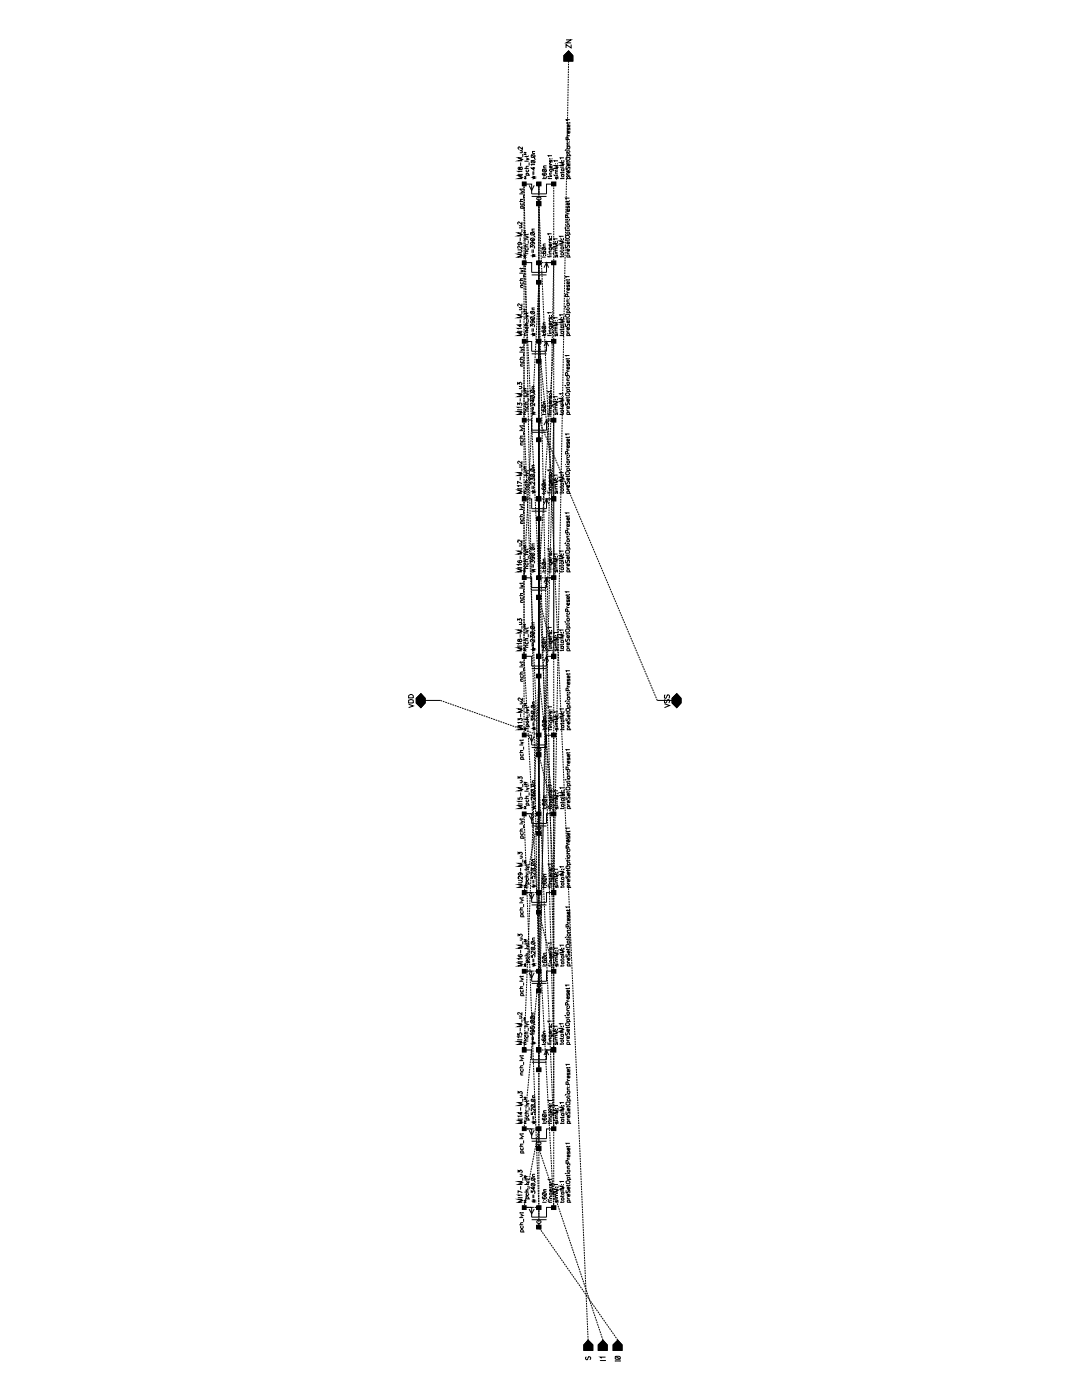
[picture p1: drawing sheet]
<svg xmlns="http://www.w3.org/2000/svg" width="216mm" height="279mm" viewBox="0 0 216 279" stroke-linecap="round" stroke-linejoin="round" font-family="sans-serif">
<g fill="none" stroke="#000" stroke-width=".2">
<path d="M112.9 8h1.1l-1.1 .6h1.1M113.5 10.2l.8 .9v1.1h-1.8v-1.1zM114 8.9v.7l-1.1-.7v.7M103.4 33.5v.2l.2 .2 .2-.5h.3l.1 .3-.1 .2h-.2l-.3-.5zM103.4 34.7v.2M103.4 34.8h.8M103.6 38.7h.8M103.7 30.1h.5M103.9 38l.5 .3-.5 .2M103.9 32.4v.7M103.9 37.7v.2M104.1 30.1l.1 .3-.5 .1"/>
<path d="M104.2 36.3h.8v.8h-.8zM104.2 35.1h-.8l.8 .3-.8 .2h.8M104.2 34.2h-.8l.1 .2M104.2 31.5h-.8l.8 .3-.8 .3h.8M104.2 29.3v.5l-.7-.5-.1 .3 .2 .2M104.2 34.7v.2M104.3 30.7v.6M104.4 39.8h-.5l.2 .4M104.4 37.6v.2h-.8M104.5 38.9v.7M104.6 36.7h1.5v2h3v-2h1.4M104.6 33.6h.9"/>
<path d="M104.6 32.2h.9M104.7 35.6h.3M104.7 35.3h.3M104.7 30.8h.3M104.7 30.5h.3M105 31.5l.5 .2-.5 .2M105 35h.7M105 31.1v.2M105.1 35l-.1-.4a.28 .28 0 0 1 .3 0 .28 .28 0 0 1 .1 .4h-.1M105.1 33.9v.4l.4-.2-.2-.2M105.5 33.2h-.4v.4M105.5 31.1l-.2 .1h-.7"/>
<path d="M105.6 37l.5 1 .5-1M105.6 32.4v.6M106 32.1l.4-.1 .3 .1 .1 .2-.2 .2h-.5zM106 31l.6-.1 .2 .3-.2 .2h-.5zM106 32l.8 .5M106 30.9l.8 .5M106.1 39.2h3M106.3 35.1l.5 .2-.5 .1 .5 .2-.5 .1M106.3 30.6h.5M106.3 34.2v.7M106.5 33.4v.6l-.5-.5h.8M106.5 34.2v.7"/>
<path d="M106.7 31.7h.1zM106.8 32.9h-.8l.1 .1M106.8 30.2h-.5v.4M107.1 36.3h.9v.8h-.9zM107.5 36.7v2M107.5 40v.6M108.2 35.6h.9M108.2 33.8l.9 .5M108.4 34.5l-.2 .2 .2 .3h.5l.2-.3-.5-.2-.1 .4 .2 .1M108.4 33.8h.5l.2 .2-.1 .2-.6 .1-.2-.3zM108.5 35.3v.1zM108.5 33.5h.6"/>
<path d="M109 35.3h.1M109.1 33.1l-.6 .1 .1 .3M109.4 35.5l.1 .1h.7M109.4 35.3h.1M109.6 33.8h.6l.3 .2-.1 .1M109.6 32.5v.2l.3 .2M109.6 31.7h.1zM109.6 35h.6M109.6 35.5v.2M109.6 35.2h.6M109.6 32.9h.6M109.8 33.8a.25 .25 0 0 0 0 .4 .25 .25 0 0 0 .4-.1l-.1-.3"/>
<path d="M109.8 32l-.2 .1 .2 .3 .1-.3 .3-.1-.1 .4M110.1 36.3h.8v.8h-.8zM110.1 33.1v.4h-.3l-.2-.2 .3-.2v.4M110.2 34.5l-.6 .1 .2 .4M110.2 31.7h.1M110.2 31.1h-.8l.2 .1M110.6 35l.1 .1zM110.8 32.7h.1M110.8 35.1h.5M110.8 34.7h.5M111 35.3l-.2 .2 .2 .2 .1-.3 .2-.1v.4M111.3 32.7h.1"/>
<path d="M111.3 34.3h-.3l-.2 .2 .2 .2M111.3 34h-.5l.2 .3M111.3 33h-.7l.7 .4-.7 .2h.7M111.3 32.1h-.7l.1 .2M111.8 33.4h.7M112 32.1l.1 .1zM112 34.3v.3M112 35.5v.2M112 33.7h.5M112.1 34.8l.4 .1-.1 .3a.28 .28 0 0 1-.3-.1 .28 .28 0 0 1 0-.3zM112.1 33.7l-.1 .3 .3 .1 .2-.1-.1-.3M112.4 32.1l.1 .1z"/>
<path d="M112.5 35.5v.1h-.7M112.5 34.3v.2h-.7M112.5 32.4h-.7l.7 .4-.7 .2h.7M112.5 31.5h-.7l.1 .2M112.9 30v-.1zM112.9 31.5l.7-.1v.5a.43 .43 0 0 1-.5 0 .43 .43 0 0 1-.2-.4zM113 33.4v.5l.3-.2 .1-.3h.3l-.1 .5M113.2 34.6v.3l.3 .1M113.2 29.3l.4-.1 .1 .3-.2 .2-.2-.1zM113.2 28.2h.1M113.2 26.8v.1l.3 .2M113.2 35.6h.8"/>
<path d="M113.2 35h.5M113.2 24.4v.2M113.2 30.2v.3M113.2 32.2v.2M113.2 31.1h.8M113.2 30h.5M113.2 29h.5M113.2 27.1h.5M113.3 35.6l-.1-.3 .3-.1 .2 .1-.1 .3M113.3 31.1l-.1-.3 .3-.2 .2 .2-.1 .3M113.3 25.6l-.1 .3 .5-.3-.1 .3M113.4 27.9l-.1-.6h-.3l-.1 .6h.8"/>
<path d="M113.6 34l.1 .4-.2 .1-.3-.1v-.3l.3-.1v.5M113.6 32.7l.1 .3-.2 .1-.3-.1v-.3h.3v.4M113.6 28.2h.1M113.6 26.2v.4h-.3l-.1-.4h.3v.4M113.6 24.9v.4h-.3l-.1-.3 .3-.1v.4M113.6 40l-.1 .2h-.6M113.6 39.5h-.7l.1 .2M113.7 32.2v.1h-.8M113.7 30.1l-.2 .3h-.6M113.7 28.5h-.5v.4l.2 .1M113.7 24.4v.2h-.8M113.7 23.9h-.8l.2 .1"/>
<path d="M103.3 49.9h.7l.1 .2-.1 .3h-.7M103.5 48.3l.3 .2v.3l-.3 .1-.2-.3a.45 .45 0 0 1 .4-.3 .45 .45 0 0 1 .4 .4l-.1 .2M103.5 45h.6M103.6 40.2h.8M103.6 56h.8M103.6 54.5h.8M103.8 47.4v.7M103.9 53.8l.5 .3-.5 .2M103.9 41.6h.7M103.9 53.4v.3M103.9 57.4h.5M104 41.6v-.5l.4 .1-.1 .4"/>
<path d="M104 40.5v.4l.4-.1-.1-.3M104 56.2l-.1 .4 .2 .1 .3-.1-.1-.4M104 45l.1 .4-.6 .1M104.1 50.7h-.8l.8 .3-.8 .3h.8M104.1 49.1v.5l-.6-.5-.2 .2 .2 .2M104.1 46.5h-.8l.8 .3-.8 .3h.8M104.1 44.3v.5l-.6-.5-.2 .1 .2 .3M104.1 45.7v.6M104.2 52.1h.8v.7h-.8zM104.4 57h-.5l.2 .4M104.4 55.6h-.5v.3l.2 .1M104.4 53.4v.2h-.8"/>
<path d="M104.5 54.8v.6M104.6 52.4h1.5v2h3v-2h1.4M104.6 49.3h.8M104.6 47.8h.8M104.6 51.2l.2 .1M104.6 50.9l.2 .1M104.6 46.4h.2M104.6 46.1h.2M104.8 47.1l.6 .2-.6 .3M104.8 50.6h.6M104.8 46.7v.3M105 49.5h-.1a.28 .28 0 0 0 .1 .4 .28 .28 0 0 0 .4-.1l-.2-.3"/>
<path d="M105.4 50.2l-.6 .1 .2 .3M105.4 48.9h-.5l-.1 .1 .2 .3M105.4 46.7l-.1 .1h-.7M105.4 48v.6M105.8 49.4v-.4l.4 .3 .1-.3h.2l.2 .3-.2 .2M105.8 47.5l.9 .5M105.8 46.4l.9 .5M105.9 46.5l.6-.1 .2 .3-.2 .2h-.5l-.2-.2zM106 47.6l.3-.1 .4 .3-.2 .2h-.5l-.2-.2zM106.1 54.9h3M106.2 50.7l.5 .2-.5 .2h.5l-.5 .2M106.2 48.3l.1 .4h-.4a.35 .35 0 0 1 .4-.5 .35 .35 0 0 1 .3 .5l-.1 .1"/>
<path d="M106.2 49.8v.7M106.2 46.1h.5M106.4 49.8v.7M106.6 47.2h.1zM106.7 45.7h-.5l.1 .4M107.1 40.2h.9v.9h-.9zM107.1 56h.9v.7h-.9zM107.1 52.1h.9v.7h-.9zM107.5 52.4v2M107.5 54.9v1.5M108.1 49.6l.4-.2 .4 .1v.3l-.6 .1zM108.1 51.3h.8"/>
<path d="M108.1 49.4l.8 .5M108.2 50.2a.39 .39 0 0 0 .2 .4 .39 .39 0 0 0 .5-.1v-.3l-.3-.1-.1 .1v.3l.1 .1M108.4 51l.1-.1zM108.4 49.1h.5M108.5 53.4l.6-1 .4 1M108.8 51l.1-.1zM108.9 48.7h-.4l-.1 .2 .1 .2M109.3 51.1v.1h.8M109.3 50.9h.1M109.6 49.4h.6l.1 .4M109.6 48.2v.2h.2M109.6 50.5h.5"/>
<path d="M109.6 51.1v.3M109.6 50.9h.5M109.6 48.4h.5M109.6 49.4v.5l.5-.1-.1-.4M109.6 47.6v.4l.2-.1v-.2h.3l-.1 .3M109.6 47.2v.1zM110 48.7l.1 .3-.2 .2-.3-.1v-.2l.2-.2v.5M110.1 52.1h.8v.7h-.8zM110.1 50.1l-.5 .1 .1 .3M110.1 47.2l-.1 .1zM110.1 46.7h-.8l.2 .2M110.4 50.6l.1 .1z"/>
<path d="M110.7 48.3h.1M110.7 50.6h.6M110.7 50.4h.6M110.8 50.9l-.1 .4 .3-.1 .1-.3 .2 .1-.1 .3M111.2 48.3h.1zM111.3 50h-.6l.2 .4M111.3 49.5h-.6v.4l.2 .1M111.3 48.6h-.8l.8 .3-.8 .4h.8M111.3 47.7h-.8l.2 .2M111.7 48.9h.7M111.9 50.5l.3-.1 .2 .1v.3l-.4 .1zM111.9 47.7l.1 .1z"/>
<path d="M111.9 50v.2M111.9 51.1v.3M111.9 49.3h.5M112 49.3v.4l.4-.1v-.3M112.4 51.1v.1h-.7M112.4 49.9l-.1 .2h-.6M112.4 48.1h-.7l.7 .2-.7 .4h.7M112.4 47.7v.1zM112.4 47.2h-.7l.1 .1M112.8 45.6h.1zM112.9 47.2l.1-.2h.5l.1 .4-.1 .2h-.5zM112.9 48.9v.5h.2l.3-.5h.1v.5"/>
<path d="M113.1 50.3v.2h.3M113.1 45l.3-.2 .1 .1 .1 .3-.4 .1zM113.1 43.8h.1M113.1 42.4v.2l.3 .1M113.1 59.5h.1M113.1 58.1v.2l.3 .1M113.1 51.3h.8M113.1 50.5h.5M113.1 40v.3M113.1 45.8v.3M113.1 47.8v.3M113.1 55.7v.3"/>
<path d="M113.1 46.7h.8M113.1 45.6h.5M113.1 44.5h.5M113.1 42.7h.5M113.1 58.4h.5M113.2 51.3v-.4l.4 .1-.1 .3M113.2 46.7v-.4l.4 .1-.1 .3M113.2 41.1v.5l.2-.1 .1-.4 .1 .1-.1 .4M113.2 56.9v.4l.2-.4h.2l-.1 .4M113.3 43.4v-.3l-.2-.2-.2 .1v.4h.7M113.3 59.2l-.1-.5h-.3v.5h.7M113.5 49.7v.4h-.3l-.1-.3 .3-.1v.4"/>
<path d="M113.5 48.3v.4h-.3l-.1-.4h.3v.4M113.5 43.8l.1 .1zM113.5 41.8l.1 .4h-.2h-.3v-.4h.3v.4M113.5 40.5v.4h-.3l-.1-.3 .3-.1v.4M113.5 59.5h.1M113.5 57.5v.4h-.3l-.1-.3 .3-.1v.4M113.5 56.2v.4h-.3l-.1-.3 .3-.1v.4M113.6 47.8v.1h-.7M113.6 45.8v.2h-.7M113.6 44.1l-.5 .1v.2l.2 .1M113.6 59.9h-.5v.3l.2 .1M113.6 55.7v.2h-.7"/>
<path d="M113.6 55.2h-.7l.1 .2M103.3 76.8v-.4l.3 .2v-.2a.31 .31 0 0 1 .5 .1 .31 .31 0 0 1-.1 .4M103.3 66v.2M103.3 66.1h.8M103.5 61.4h.6M103.5 77.1h.6M103.6 71.7h.8M103.6 70.3h.8M103.8 64.7v.5l-.5-.3h.8M103.8 63.8v.6M103.8 79.5v.6M103.9 69.6l.5 .2-.5 .2"/>
<path d="M103.9 69.2v.2M103.9 73.1h.5M104 72v.4l.4-.1-.1-.3M104 61.4l.1 .2v.2h-.6M104 77.1l.1 .2v.2l-.6 .1M104.1 66.4h-.8l.8 .3-.8 .3h.8M104.1 65.5h-.8l.2 .2M104.1 62.8h-.8l.8 .4-.8 .2h.8M104.1 60.6v.5l-.6-.5-.2 .2 .2 .3M104.1 78.6h-.8l.8 .2-.8 .4h.8M104.1 62.1v.6M104.1 66v.2"/>
<path d="M104.1 77.8v.6M104.2 67.7h.8v.8h-.8zM104.4 72.6l-.5 .1v.3l.2 .1M104.4 71.3l-.5 .1v.2l.2 .1M104.4 69.1l-.2 .2h-.6M104.5 70.5v.6M104.6 68.2h1.5v1.9h3v-1.9h1.4M104.6 64.9h.8M104.6 63.5h.8M104.6 79.2h.8M104.6 67h.2M104.6 66.6h.2"/>
<path d="M104.6 62.1h.2M104.6 61.8h.2M104.6 77.8l.2 .1M104.6 77.5l.2 .1M104.8 62.8l.6 .3-.6 .1M104.8 78.5l.6 .2-.6 .3M104.8 62.4v.3M104.8 78.1v.3M104.8 66.3h.6M105 65.2l-.2 .2 .2 .2 .4-.2-.2-.2M105.4 66h-.5l-.1 .1 .2 .2M105.4 64.5h-.4l-.2 .2 .2 .2"/>
<path d="M105.4 62.4l-.2 .2h-.6M105.4 78.1l-.1 .1h-.7M105.4 63.8v.5M105.4 79.5v.6M105.8 65.2v-.4l.4 .2v-.2a.31 .31 0 0 1 .4 .1 .31 .31 0 0 1-.1 .4M105.8 62.3l.2-.2 .6 .1a.38 .38 0 0 1-.3 .5 .38 .38 0 0 1-.5-.4zM105.8 79.2a.39 .39 0 0 1 .5-.3 .39 .39 0 0 1 .3 .4l-.4 .2zM105.8 63.2l.9 .6M105.8 62.1l.9 .6M105.8 78.9l.9 .6M105.8 77.8l.9 .5M105.9 77.9a.39 .39 0 0 1 .5-.1 .39 .39 0 0 1 .2 .4l-.6 .1-.2-.2z"/>
<path d="M106 63.2h.5l.2 .2-.1 .3-.6 .1-.2-.3zM106.1 70.6h3M106.2 66.5l.5 .1-.5 .1 .5 .2-.5 .2M106.2 64l.1 .1-.1 .4-.4-.2 .2-.3h.5l.2 .3-.2 .1M106.2 65.5v.7M106.2 61.8h.5M106.2 77.6h.5M106.4 79.7v.5l-.6-.4h.9M106.4 65.5v.7M106.6 62.9h.1M106.6 78.6l.1 .1zM106.7 61.5h-.5l.1 .3"/>
<path d="M106.7 77.1h-.4v.5M107.1 71.7h.9v.8h-.9zM107.1 67.7h.9v.8h-.9zM107.5 68.2v1.9M107.5 70.6v1.5M108.1 67h.8M108.1 65.1l.8 .5M108.2 65.9l-.1 .2 .2 .2h.5v-.4l-.3 .1v.2l.1 .1M108.2 65.2l.6-.1 .1 .4-.6 .1-.2-.2zM108.4 66.6l.1 .1zM108.4 64.9h.5M108.5 69.1l.6-.9 .4 .9"/>
<path d="M108.8 66.6l.1 .1zM108.9 64.4l-.5 .1 .1 .4M109.3 66.8v.2h.8M109.3 66.6h.1M109.6 65.1h.6l.1 .1v.2M109.6 63.8v.2l.2 .2M109.6 63v.1zM109.6 79.6v.2h.2M109.6 66.8v.3M109.6 66.3h.5M109.6 66.5h.5M109.6 64.2h.5"/>
<path d="M109.6 79.8h.5M109.6 65.1a.27 .27 0 0 0 .1 .4 .27 .27 0 0 0 .4-.1l-.1-.3M109.6 63.3v.5l.3-.5h.2l-.1 .5M109.6 79v.4l.4-.4 .1 .1-.1 .3M109.6 78.7h.1M110 64.4v.5h-.4v-.3l.2-.2v.5M110 63l.1 .1zM110.1 67.7h.8v.8h-.8zM110.1 65.9l-.5 .1 .1 .3M110.1 62.4h-.8l.2 .2M110.1 78.7h-.1zM110.1 78.1h-.8l.2 .2"/>
<path d="M110.5 66.3l-.1 .1zM110.7 64h.1M110.7 79.7l.1 .1zM110.7 66.4h.6M110.7 66h.6M110.8 66.6v.5l.2-.1 .1-.4h.2l-.1 .5M111.2 64h.1M111.2 79.8l.1-.1zM111.3 65.6l-.6 .1v.3h.2M111.3 65.3h-.6v.2l.2 .1M111.3 64.3h-.8l.8 .4-.8 .2h.8M111.3 63.4h-.8l.2 .2"/>
<path d="M111.3 79.2h-.8l.2 .1M111.7 64.7h.7M111.9 66.2l.5-.1v.4l-.2 .1-.2-.1zM111.9 63.4h.1M111.9 79.2h.1M111.9 65.6v.4M111.9 66.8v.3M111.9 65h.5M112 65l-.1 .4h.3h.2v-.4M112.4 63.4v.1zM112.4 79.2h.1M112.4 66.8v.2h-.7"/>
<path d="M112.4 65.6v.2h-.7M112.4 63.8h-.7l.7 .3-.7 .2h.7M112.4 62.8h-.7l.1 .3M112.4 79.5h-.7l.7 .3-.7 .3h.7M112.4 78.6h-.7l.1 .1M112.8 61.3l.1-.1zM112.8 77h.1zM112.9 62.8l.6-.1v.5a.43 .43 0 0 1-.4 .1 .43 .43 0 0 1-.2-.5zM112.9 64.7v.5l.3-.2 .1-.3h.3l-.1 .5M112.9 78.5h.6l.1 .3-.1 .2h-.5l-.1-.2zM113.1 66v.2l.3 .1M113.1 60.6l.4-.1 .1 .4-.2 .1h-.2z"/>
<path d="M113.1 76.4l.4-.1 .1 .3-.4 .1zM113.1 75.2l.1 .1zM113.1 73.8v.2l.3 .1M113.1 61.6v.2M113.1 63.5v.3M113.1 71.5v.2M113.1 77.2v.4M113.1 79.2v.3M113.1 67h.8M113.1 66.3h.5M113.1 62.4h.8M113.1 61.3h.5"/>
<path d="M113.1 60.3h.5M113.1 78.1h.8M113.1 77h.5M113.1 75.9h.5M113.1 74.1h.5M113.2 67l-.1-.4 .3-.1 .2 .1-.1 .4M113.2 62.4l-.1-.3 .3-.1 .2 .1-.1 .3M113.2 78.1v-.4l.4 .1-.1 .3M113.2 72.6l-.1 .4 .3-.1 .1-.3h.1l-.1 .4M113.3 74.9l-.1-.5h-.3v.5h.7M113.5 65.4l.1 .3-.2 .2-.3-.2v-.3h.3v.5M113.5 64l.1 .3-.2 .1-.3-.1v-.3h.3v.4"/>
<path d="M113.5 79.7v.4h-.3l-.1-.3 .3-.1v.4M113.5 75.3l.1-.1zM113.5 73.2v.5h-.3l-.1-.4 .3-.1v.5M113.5 71.9l.1 .3-.2 .2-.3-.2v-.2l.3-.1v.5M113.6 63.5v.2h-.7M113.6 61.5l-.1 .2h-.6M113.6 79.2l-.1 .2h-.6M113.6 77.2v.2h-.7M113.6 75.6h-.5v.3h.2M113.6 71.5l-.1 .1h-.6M113.6 71h-.7l.1 .1M103.3 80.9v-.5l.3 .3v-.3h.4l.1 .2-.1 .3"/>
<path d="M103.3 81.8h.8M103.3 97.5h.8M103.3 81.7v.2M103.3 97.5v.1M103.5 92.8h.6M103.6 87.5h.8M103.6 85.9h.8M103.8 95.2v.6M103.9 85.3l.5 .2-.5 .3M103.9 84.9v.3M103.9 88.8h.5M104 87.7v.4h.4l-.1-.4"/>
<path d="M104 92.8l.1 .3-.6 .1M104.1 82.1h-.8l.8 .3-.8 .3h.8M104.1 81.3h-.8l.2 .1M104.1 97.8h-.8l.8 .3-.8 .4h.8M104.1 96.9h-.8l.2 .3M104.1 96.5l-.8-.4v.5M104.1 94.3h-.8l.8 .3-.8 .3h.8M104.1 92v.5l-.6-.5-.2 .2 .2 .3M104.1 81.7v.2M104.1 93.5v.6M104.1 97.5v.1M104.2 83.5h.8v.7h-.8z"/>
<path d="M104.2 99.1h.8v.9h-.8zM104.4 88.4h-.5v.3l.2 .1M104.4 87h-.5l.2 .5M104.4 84.8v.2h-.8M104.5 86.2v.6M104.6 83.8h1.5v2.1h3v-2.1h1.4M104.6 99.6h1.5v1.9h3v-1.9h1.4M104.6 80.7h.8M104.6 96.4h.8M104.6 94.9h.8M104.6 82.7h.2M104.6 82.4h.2"/>
<path d="M104.6 98.4l.2 .1M104.6 98l.2 .1M104.6 93.6h.2M104.6 93.2h.2M104.8 94.2l.6 .3-.6 .2M104.8 93.8v.3M104.8 82h.6M104.8 97.8h.6M105 80.9l-.2 .2 .2 .3 .4-.2-.2-.3M105 96.6a.27 .27 0 0 0-.1 .4 .27 .27 0 0 0 .4 0 .27 .27 0 0 0-.1-.4M105.4 81.6l-.6 .1 .2 .3M105.4 80.3h-.6l.2 .4"/>
<path d="M105.4 97.4l-.6 .1 .2 .3M105.4 95.9h-.4l-.2 .2 .2 .3M105.4 93.8l-.1 .2h-.7M105.4 95.2v.6M105.8 95.8v-.4l.4 .3 .1-.3h.2l.2 .2-.2 .3M105.8 93.7l.2-.1h.6a.38 .38 0 0 1-.3 .5 .38 .38 0 0 1-.5-.4zM105.8 94.7l.9 .5M105.8 93.6l.9 .5M105.9 94.7h.6l.2 .2-.2 .3h-.5l-.2-.3zM106.1 86.3h3M106.2 82.1l.5 .2-.5 .2 .5 .1-.5 .1M106.2 97.9l.5 .1-.5 .1 .5 .2-.5 .2"/>
<path d="M106.2 81.2v.7M106.2 96.9v.7M106.2 93.3h.5M106.4 81.2v.7M106.4 96.9v.7M106.6 94.3h.1M106.7 80.4v.5l-.7-.5-.2 .4 .3 .1M106.7 96.2v.5l-.5-.5h-.3l-.1 .3 .3 .1M106.7 92.9h-.5l.1 .4M107.1 87.4h.9v.7h-.9zM107.1 83.5h.9v.7h-.9zM107.1 99.1h.9v.9h-.9z"/>
<path d="M107.5 83.8v2.1M107.5 86.3v1.5M107.5 99.6v1.9M108.1 81l.4-.2 .4 .1v.3l-.4 .2zM108.1 82.7h.8M108.1 80.8l.8 .6M108.1 98.5h.8M108.1 96.5l.8 .5M108.2 81.6l-.1 .2 .2 .2h.5v-.4l-.2-.1-.1 .2v.3h.1M108.2 97.3a.38 .38 0 0 0 .2 .5 .38 .38 0 0 0 .5-.2v-.2l-.4-.1v.3l.1 .2M108.2 96.6l.6-.1 .1 .4-.6 .1-.2-.1zM108.4 82.4h.1"/>
<path d="M108.4 80.5h.5M108.4 96.3h.5M108.5 98l-.1 .1zM108.5 84.8l.6-1 .4 1M108.8 82.4h.1M108.9 80.1h-.4l-.1 .2 .1 .2M108.9 98l-.1 .1zM108.9 95.8l-.5 .1 .1 .4M109.3 82.5l.2 .2h.6M109.3 82.3h.1M109.3 98.2v.2h.8M109.3 98h.1"/>
<path d="M109.6 80.9h.6l.1 .3M109.6 96.5h.6l.1 .1v.3M109.6 95.2v.4h.2M109.6 94.4v.1zM109.6 82.5v.3M109.6 98.2v.3M109.6 82.3h.5M109.6 82h.5M109.6 97.7h.5M109.6 98h.5M109.6 95.6h.5M109.6 80.9v.4l.5-.1-.1-.3"/>
<path d="M109.6 96.5a.27 .27 0 0 0 .1 .4 .27 .27 0 0 0 .4 0l-.1-.4M109.6 94.7v.5l.2-.4 .3-.1-.1 .5M110 80.1l.1 .3-.2 .2-.3-.1v-.2l.2-.2v.5M110 95.8v.5h-.4v-.3l.2-.2v.5M110 94.4l.1 .1zM110.1 83.5h.8v.7h-.8zM110.1 99.1h.8v.9h-.8zM110.1 81.5h-.4l-.1 .2 .1 .3M110.1 97.3l-.5 .1 .1 .3M110.1 93.8h-.8l.2 .2M110.4 82l.1 .1zM110.5 97.8h.1"/>
<path d="M110.7 95.4h.1M110.7 82h.6M110.7 81.8h.6M110.7 97.8h.6M110.7 97.5h.6M110.8 82.4l-.1 .3 .6-.3-.1 .3M110.8 98l-.1 .5 .3-.1 .1-.4 .2 .1-.1 .4M111.2 95.4l.1 .1zM111.3 81.4h-.6v.3l.2 .1M111.3 80.9l-.6 .1v.3l.2 .1M111.3 80.1h-.8l.8 .2-.8 .4h.8M111.3 97.1h-.6l.2 .4"/>
<path d="M111.3 96.7h-.6l.2 .4M111.3 95.8h-.8l.8 .3-.8 .3h.8M111.3 94.8h-.8l.2 .2M111.7 80.4h.7M111.7 96.1h.7M111.9 94.8l.1 .1zM111.9 81.4v.2M111.9 82.5v.3M111.9 97.1v.3M111.9 98.2v.3M111.9 80.7h.5M111.9 96.4h.5"/>
<path d="M112 81.9h.4v.3l-.4 .1zM112 80.7v.4l.4-.1v-.3M112 97.5h.4v.4l-.2 .1h-.2zM112 96.4v.5l.4-.1v-.4M112.4 82.5l-.1 .2h-.6M112.4 81.4l-.1 .1h-.6M112.4 98.2v.2h-.7M112.4 97v.2h-.7M112.4 95.2h-.7l.7 .3-.7 .3h.7M112.4 94.8v.1zM112.4 94.3h-.7l.1 .2M112.9 92.7h.1"/>
<path d="M112.9 80.3v.6l.3-.1 .2-.5 .2 .1-.1 .5M112.9 96.1v.5l.5-.5 .2 .1-.1 .4M113 94.1h.5l.1 .2-.1 .4a.42 .42 0 0 1-.4 0 .42 .42 0 0 1-.2-.4zM113.1 81.7v.2l.3 .1M113.1 97.5v.1l.3 .1M113.1 92h.5v.4h-.5zM113.1 90.9h.1M113.1 89.5v.2l.3 .1M113.1 87.2v.3M113.1 93v.2M113.1 94.9v.3M113.1 82.7h.8"/>
<path d="M113.1 82h.5M113.1 98.5h.8M113.1 97.7h.5M113.1 93.9h.8M113.1 92.7h.5M113.1 91.7h.5M113.1 89.8h.5M113.2 82.7v-.4l.4 .1-.1 .3M113.2 98.5l-.1-.4 .3-.1 .2 .1-.1 .4M113.2 93.9l-.1-.3 .3-.2 .2 .2-.1 .3M113.2 88.3v.4l.2-.4h.2l-.1 .4M113.3 90.6l-.1-.5h-.3v.5h.7"/>
<path d="M113.5 81.1v.4h-.3l-.1-.3 .3-.1v.4M113.5 96.9l.1 .3-.2 .1-.3-.1v-.3h.3v.4M113.5 95.4v.4h-.3l-.1-.3 .3-.1v.4M113.5 90.9l.1 .1zM113.5 88.9l.1 .3-.2 .2-.3-.2v-.2l.3-.1v.5M113.5 87.6v.5h-.3l-.1-.4 .3-.1v.5M113.6 94.9v.2h-.7M113.6 93l-.1 .1h-.6M113.6 91.3l-.5 .1v.2l.2 .1M113.6 87.1v.2h-.7M113.6 86.6h-.7l.1 .3M103.3 113.2h.8"/>
<path d="M103.5 111.8l-.1 .1a.35 .35 0 0 0 .3 .5 .35 .35 0 0 0 .4-.5h-.5l.2 .5M103.5 108.5h.6M103.6 103.1h.8M103.6 101.7h.8M103.6 118.9h.8M103.6 117.3h.8M103.8 110.9v.7M103.9 101l.5 .3-.5 .1M103.9 116.8l.5 .1-.5 .3M103.9 100.6v.2M103.9 116.3v.3M103.9 104.5h.5"/>
<path d="M104 103.4l-.1 .3 .2 .2 .3-.2-.1-.3M104 119.1v.4h.4l-.1-.4M104 108.5l.1 .2v.2l-.6 .1M104.1 113.5h-.8l.8 .4-.8 .2h.8M104.1 112.7h-.8l.2 .2M104.1 110h-.8l.8 .3-.8 .3h.8M104.1 107.8v.5l-.5-.5h-.2l-.1 .1 .2 .3M104.1 109.2v.6M104.2 114.9h.8v.8h-.8zM104.4 104.1h-.5v.3l.2 .1M104.4 102.7l-.5 .1v.2l.2 .1M104.4 100.6l-.2 .2h-.6"/>
<path d="M104.4 119.8l-.5 .1v.2l.2 .1M104.4 118.4h-.5l.2 .5M104.4 116.2v.2h-.8M104.5 101.9v.6M104.5 117.7v.6M104.6 115.3h1.5v2h3v-2h1.4M104.6 112.1h.8M104.6 110.7h.8M104.6 114.1h.2M104.6 113.8h.2M104.6 109.2l.2 .1M104.6 108.9l.2 .1"/>
<path d="M104.8 110l.6 .2-.6 .2M104.8 109.6v.2M104.8 113.5h.6M105 112.4l-.2 .1 .2 .3 .4-.2-.2-.2M105.4 113h-.4l-.2 .2 .2 .3M105.4 111.7l-.6 .1 .2 .3M105.4 109.5l-.2 .2h-.6M105.4 110.9v.6M105.8 112.4v-.5l.4 .2v-.2a.27 .27 0 0 1 .4 .1 .27 .27 0 0 1-.1 .4M105.8 110.6l.2-.2 .6 .1a.38 .38 0 0 1-.3 .4 .38 .38 0 0 1-.5-.3zM105.8 110.4l.9 .5M105.8 109.2l.9 .5"/>
<path d="M105.9 109.4a.36 .36 0 0 1 .5-.2 .36 .36 0 0 1 .2 .4l-.6 .1-.2-.1zM106.1 102h3M106.1 117.8h3M106.2 113.6l.5 .1-.5 .2 .5 .1-.5 .2M106.2 111.2l.1 .1v.2a.25 .25 0 0 1-.3 .1 .25 .25 0 0 1 0-.4h.5l.2 .1-.2 .3M106.2 112.6v.7M106.2 109h.5M106.4 112.6v.7M106.6 110.1h.1M106.7 108.5h-.4v.5M107.1 103.1h.9v.8h-.9zM107.1 118.8h.9v.8h-.9z"/>
<path d="M107.1 114.9h.9v.8h-.9zM107.5 102v1.5M107.5 115.3v2M107.5 117.8v1.4M108.1 114.1h.8M108.1 112.3l.8 .5M108.2 113l-.1 .3 .2 .2h.5l.1-.4-.2-.2-.2 .2v.3l.1 .1M108.2 112.4l.6-.1 .1 .3-.4 .2-.4-.3zM108.4 113.8l.1 .1zM108.4 112h.5M108.5 100.6l.6-1 .4 1M108.5 116.2l.6-.9 .4 .9"/>
<path d="M108.8 113.8l.1 .1zM108.9 111.6l-.5 .1 .1 .3M109.3 114l.2 .1h.6M109.3 113.7h.1M109.6 112.3h.6l.1 .1v.2M109.6 111l.2 .3M109.6 110.2v-.1zM109.6 114v.2M109.6 113.7h.5M109.6 113.4h.5M109.6 111.3h.5M109.6 112.3v.4l.5-.1-.1-.3"/>
<path d="M109.6 110.4v.3l.1 .1 .3-.4v.4M110 111.6v.4h-.4v-.3l.2-.1v.4M110 110.2l.1-.1zM110.1 114.9h.8v.8h-.8zM110.1 112.9h-.4l-.1 .2 .1 .3M110.1 109.6h-.8l.2 .1M110.4 113.5h.1zM110.7 111.1l.1 .1zM110.7 113.5h.6M110.7 113.2h.6M110.8 113.8v.4l.2-.3 .3-.1-.1 .4M111.3 112.8l-.6 .1v.2l.2 .1"/>
<path d="M111.3 112.4h-.6v.3l.2 .1M111.3 111.5h-.8l.8 .3-.8 .3h.8M111.3 111.1l-.1 .1zM111.3 110.6h-.8l.2 .1M111.7 111.8h.7M111.9 113.4l.5-.1v.3l-.4 .1zM111.9 110.6h.1M111.9 112.8v.2M111.9 114v.2M111.9 112.1h.5M112 112.1l-.1 .3 .3 .2 .2-.2v-.3M112.4 110.6v.1z"/>
<path d="M112.4 114l-.1 .1h-.6M112.4 112.8v.1h-.7M112.4 110.9h-.7l.7 .4-.7 .2h.7M112.4 110h-.7l.1 .2M112.8 108.5l.1-.1zM112.9 110l.5-.2 .2 .2v.3l-.7 .1zM112.9 111.8v.6l.3-.2 .2-.4h.2l-.1 .6M113.1 113.1v.2l.3 .2M113.1 106.6l.1 .1zM113.1 105.2v.2l.3 .2M113.1 102.9v.2M113.1 108.7v.3"/>
<path d="M113.1 110.7v.2M113.1 118.6v.3M113.1 114.1h.8M113.1 113.5h.5M113.1 109.6h.8M113.1 108.5h.5M113.1 107.4h.5M113.1 105.6h.5M113.2 114.1v-.4l.4 .1-.1 .3M113.2 109.6v-.5l.4 .1-.1 .4M113.2 107.7h.3l.1 .3-.4 .1zM113.2 104l-.1 .4 .3-.1 .1-.3 .1 .1-.1 .3"/>
<path d="M113.2 119.7v.4h.2v-.4h.2l-.1 .4M113.3 106.3l-.1-.5h-.3v.5h.7M113.5 112.5v.4h-.3l-.1-.3 .3-.1v.4M113.5 111.1l.1 .3-.2 .2-.3-.2v-.2l.3-.1v.5M113.5 106.7l.1-.1zM113.5 104.6v.5h-.3l-.1-.4 .3-.1v.5M113.5 103.3l.1 .3-.2 .2-.3-.2v-.2l.3-.1v.5M113.5 119v.5h-.3l-.1-.4 .3-.1v.5M113.6 110.7l-.1 .1h-.6M113.6 108.6v.2h-.7M113.6 107h-.5l.2 .4M113.6 102.9l-.1 .1h-.6"/>
<path d="M113.6 102.4h-.7l.1 .1M113.6 118.5l-.1 .3h-.6M113.6 118.1h-.7l.1 .2M81.5 139.8l.4-.2 .5 .1 .1 .6h-1zM81.5 138.9l.4-.3h.2l.4 .3v.4h-1zM83.1 139.4l.9-1 .8 1v.9l-.8 .9-.9-.9zM84 139.8h3.9M103.3 123.9v-.4l.3 .2v-.2a.27 .27 0 0 1 .4 .1 .27 .27 0 0 1 0 .4M103.3 128.9h.8M103.3 128.9v.1M103.4 127.6v.4l.2-.1 .2-.4 .3 .1v.2l-.1 .3h-.2l-.2-.4zM103.5 124.2h.6"/>
<path d="M103.6 134.5h.8M103.6 133.1h.8M103.8 126.6v.7M103.9 132.4l.5 .3-.5 .1M103.9 132v.2M103.9 120.2h.5M103.9 136h.5M104 134.8l-.1 .3 .2 .2 .3-.2-.1-.3M104 124.2l.1 .3v.1h-.6M104.1 129.3h-.8l.8 .2-.8 .4h.8M104.1 128.4h-.8l.2 .2M104.1 125.7h-.8l.8 .3-.8 .3h.8"/>
<path d="M104.1 124.9v.6M104.1 128.9v.1M104.2 130.6h.8v.8h-.8zM104.2 139.3v.5l-.7-.5-.1 .3 .2 .2M104.4 135.6h-.5l.2 .4M104.4 134.1l-.5 .1v.3h.2M104.4 132v.2h-.8M104.5 133.3v.6M104.6 131h1.5v1.9h3v-1.9h1.4M104.6 127.8h.8M104.6 126.3h.8M104.6 129.8l.2 .1"/>
<path d="M104.6 129.5h.2M104.6 125h.2M104.6 124.6h.2M104.8 125.6l.6 .3-.6 .3M104.8 125.2v.3M104.8 129.2h.6M105 128.1h-.1a.28 .28 0 0 0 .1 .4 .28 .28 0 0 0 .4-.1l-.2-.3M105.4 128.8l-.6 .1 .2 .3M105.4 127.4h-.5l-.1 .2 .2 .2M105.4 125.2l-.1 .2h-.7M105.4 126.6v.6M105.8 127.3v-.5l.4 .3 .1-.3h.2l.2 .3-.2 .2"/>
<path d="M105.8 126.1l.9 .5M105.8 125l.9 .5M105.9 126.2a.39 .39 0 0 1 .5-.1 .39 .39 0 0 1 .2 .4l-.6 .1-.2-.2zM105.9 125.1l.6-.1 .2 .2-.2 .3h-.5l-.2-.3zM106.1 133.4h3M106.2 129.3l.5 .2-.5 .1 .5 .1-.5 .2M106.2 128.4v.6M106.2 124.7h.5M106.4 128.4v.6M106.6 125.7l.1 .1zM106.7 127.6v.5l-.7-.5-.2 .3 .3 .2M106.7 124.3h-.5l.1 .4"/>
<path d="M107.1 134.5h.9v.8h-.9zM107.1 130.6h.9v.8h-.9zM107.5 131v1.9M107.5 133.4v1.6M108.1 129.9h.8M108.1 127.9l.8 .5M108.2 128.7a.38 .38 0 0 0 .2 .5 .38 .38 0 0 0 .5-.2v-.2l-.4-.1v.3l.1 .2M108.3 128h.5l.1 .4h-.6l-.2-.1zM108.4 127.7h.5M108.5 129.5h-.1zM108.5 132l.6-1 .4 1M108.9 129.5h-.1z"/>
<path d="M108.9 127.3h-.4l-.1 .1 .1 .3M109.3 129.6v.2h.8M109.3 129.5h.1M109.6 128h.6l.1 .4M109.6 126.7v.3h.2M109.6 125.8v.1zM109.6 129.7v.3M109.6 129.1h.5M109.6 129.4h.5M109.6 127h.5M109.6 128v.4h.5l-.1-.4M109.6 126.2v.4l.2-.1v-.3h.3l-.1 .4"/>
<path d="M110 127.3l.1 .3-.2 .2-.3-.1v-.3l.2-.1v.5M110 125.8l.1 .1zM110.1 130.6h.8v.8h-.8zM110.1 128.7l-.5 .1 .1 .3M110.1 125.2h-.8l.2 .3M110.4 129.2l.1 .1zM110.7 126.8h.1M110.7 129.2h.6M110.7 128.9h.6M110.8 129.5l-.1 .4 .3-.1 .1-.3h.2l-.1 .4M111.2 126.8l.1 .1zM111.3 128.5h-.6l.2 .4"/>
<path d="M111.3 128.1h-.6v.3l.2 .1M111.3 127.2h-.8l.8 .3-.8 .3h.8M111.3 126.2h-.8l.2 .3M111.7 127.5h.7M111.9 129h.5v.4h-.5zM111.9 126.2l.1 .1zM111.9 128.5v.3M111.9 129.7v.3M111.9 127.8h.5M112 127.8v.5l.4-.1v-.4M112.4 129.6v.2h-.7M112.4 128.4l-.1 .3h-.6"/>
<path d="M112.4 126.7h-.7l.7 .2-.7 .4h.7M112.4 126.2v.1zM112.4 125.7h-.7l.1 .2M112.8 124.1l.1 .1zM112.9 140v-.1zM112.9 125.7l.1-.1h.5l.1 .4-.1 .2h-.5zM112.9 127.5v.5h.2l.3-.5 .2 .1-.1 .4M113.1 128.9v.1l.3 .1M113.1 123.5l.3-.1 .2 .1v.3l-.4 .1zM113.1 122.3h.1M113.1 121v.2h.3M113.1 124.4v.2"/>
<path d="M113.1 126.4v.3M113.1 129.9h.8M113.1 129.1h.5M113.1 125.3h.8M113.1 124.1h.5M113.1 123.1h.5M113.1 121.2h.5M113.2 139.3l.4-.1 .1 .3-.2 .2-.2-.1zM113.2 138.2h.1M113.2 136.7v.3l.3 .1M113.2 129.9l-.1-.4 .3-.1 .2 .1-.1 .4M113.2 125.3v-.4l.4 .1-.1 .3"/>
<path d="M113.2 134.4v.3M113.2 140h.5M113.2 138.9h.5M113.2 137.1h.5M113.3 135.6v.4l.2-.4h.2l-.1 .4M113.3 122l-.1-.4h-.3v.4h.7M113.4 137.8l-.1-.5h-.3l-.1 .5h.8M113.5 128.3v.4h-.3l-.1-.3 .3-.1v.4M113.5 126.8v.5h-.3l-.1-.4 .3-.1v.5M113.5 122.3l.1 .1zM113.5 120.4l.1 .2-.2 .2-.3-.2v-.2h.3v.4M113.6 138.2l.1 .1z"/>
<path d="M113.6 136.1l.1 .4-.2 .2-.3-.2v-.3l.3-.1v.6M113.6 134.9v.4h-.3l-.1-.3 .3-.1v.4M113.6 126.3v.2h-.7M113.6 124.4v.1h-.7M113.6 122.7l-.5 .1v.2l.2 .1M113.7 138.5l-.5 .1v.3h.2M113.7 134.4v.1h-.8M113.7 133.9h-.8l.2 .2M131.1 139.8h3.9M132.8 139.6l-.2 .1v.5l.2 .1 .3-.5 .3-.2 .2 .3-.2 .4M132.8 138.7l-.2 .1v.5l.2 .1 .4-.7h.2l.2 .2-.2 .5M135 138.4l.9 1v.9l-.9 .9-.9-.9v-.9z"/>
<path d="M81.5 140.5l1 .4-1 .3M103.4 143.8v-.4l.3 .2v-.2a.31 .31 0 0 1 .4 .1 .31 .31 0 0 1 0 .3M103.4 159.2v.3h.3v-.3l.4-.1 .1 .2-.1 .3M103.4 155.4v-.4l.3 .3v-.3h.4l.1 .2-.1 .3M103.4 144.7v.2M103.4 144.8h.8M103.6 148.7h.8M103.6 150.2h.8M103.7 140h.5M103.7 155.8h.5M103.9 148.1l.5 .2-.5 .2M103.9 142.4v.7"/>
<path d="M103.9 147.7v.2M103.9 158.2v.6M103.9 151.6h.7M104 151.6v-.5l.4 .1-.1 .4M104 150.5v.4l.4-.1-.1-.3M104.1 140l.1 .4-.5 .1M104.1 155.8l.1 .2-.1 .2h-.4M104.2 146.3h.8v.8h-.8zM104.2 145h-.8l.8 .4-.8 .2h.8M104.2 144.2h-.8l.1 .2M104.2 141.5h-.8l.8 .3-.8 .4h.8M104.2 159.9h-.8l.1 .2"/>
<path d="M104.2 157.2h-.8l.8 .4-.8 .2h.8M104.2 144.7v.2M104.3 140.7v.6M104.3 156.5v.6M104.4 149.8h-.5l.2 .4M104.4 147.6v.1h-.8M104.5 149v.6M104.6 146.7h1.5v2h3v-2h1.4M104.6 143.6h.9M104.6 142.2h.9M104.6 159.3h.9M104.6 157.9h.9"/>
<path d="M104.7 145.6h.3M104.7 145.3l.3 .1M104.7 140.8h.3M104.7 140.5h.3M104.7 156.5h.3M104.7 156.1l.3 .1M105 141.5l.5 .2-.5 .2M105 157.2l.5 .2-.5 .2M105 141.1v.2M105 156.8v.3M105 145h.7M105.1 145l-.1-.3a.25 .25 0 0 1 .4-.1 .25 .25 0 0 1-.1 .4"/>
<path d="M105.1 143.8l-.1 .4a.25 .25 0 0 0 .4 0 .25 .25 0 0 0-.1-.4M105.1 159.6v.4l.4-.1-.2-.3M105.5 143.2h-.4v.4M105.5 141.1l-.2 .1h-.7M105.5 158.9h-.5l.1 .4M105.5 156.7l-.1 .2h-.8M105.6 147l.5 1 .5-1M105.6 142.4v.6M105.6 158.2v.5M106 143.8v-.4l.3 .3v-.3h.4l.1 .4-.2 .1M106 142.7v.4h.3v-.4h.4l.1 .3-.2 .2M106 156.6l.4-.1 .4 .3-.2 .2h-.5z"/>
<path d="M106 141.9l.8 .5M106 140.8l.8 .5M106 157.6l.8 .6M106 156.5l.8 .5M106.1 141.9h.5l.2 .3-.1 .1-.6 .1zM106.1 140.8h.5l.2 .3-.4 .2-.3-.1zM106.1 158.4v.4h.6v-.4l-.2-.1-.2 .3v.2h.2M106.1 149.2h3M106.3 145.1l.5 .2-.5 .1 .5 .1-.5 .2M106.3 140.5h.5M106.3 156.2h.5M106.3 144.2v.7"/>
<path d="M106.3 159.9v.6M106.5 144.2v.7M106.5 159.9v.6M106.7 141.6h.1M106.7 157.2l.1 .1zM106.8 140.1h-.5v.4M106.8 159.1v.5l-.5-.4h-.3v.3l.2 .1M106.8 155.8h-.5v.4M107.1 150.2h.9v.8h-.9zM107.1 146.3h.9v.8h-.9zM107.5 146.7v2M107.5 149.9v.7"/>
<path d="M108.2 159.7l.2-.2 .6 .1a.38 .38 0 0 1-.4 .4 .38 .38 0 0 1-.4-.3zM108.2 145.6h.9M108.2 143.8l.9 .5M108.2 159.5l.9 .5M108.4 144.5l-.1 .1a.35 .35 0 0 0 .3 .4 .35 .35 0 0 0 .4-.4h-.5l.2 .4M108.4 143.8h.5l.2 .2-.1 .2-.6 .1-.2-.3zM108.5 143.5h.6M108.5 159.2h.6M108.5 145.3v.1zM109 145.3l.1 .1zM109.1 143.1l-.6 .1 .1 .3M109.1 158.8h-.6v.2l.1 .2"/>
<path d="M109.4 145.5l.1 .1h.7M109.4 145.3h.1M109.6 143.8h.6l.3 .1-.1 .2M109.6 142.5v.2l.3 .1M109.6 141.6l.1 .1zM109.6 159.5h.8v.4M109.6 158.2l.3 .3M109.6 145.5v.2M109.6 144.9h.6M109.6 145.2h.6M109.6 142.8h.6M109.6 158.5h.6"/>
<path d="M109.7 157.3l-.1 .1zM109.8 143.8a.25 .25 0 0 0 0 .4 .25 .25 0 0 0 .4-.1l-.1-.3M109.8 142l-.2 .2 .2 .2 .1-.3 .3-.1-.1 .4M109.8 159.5l-.2 .2 .2 .2h.4l-.1-.4M109.8 157.6l-.2 .2 .1 .3 .4-.5v.5M110.1 146.3h.8v.8h-.8zM110.1 143.1v.4h-.3l-.2-.2 .3-.2v.4M110.1 158.8l.1 .4a.28 .28 0 0 1-.4 0 .28 .28 0 0 1-.1-.4h.2v.5M110.2 144.5l-.6 .1 .2 .3M110.2 141.6h.1M110.2 141.1h-.8l.2 .1M110.2 157.4h.1"/>
<path d="M110.2 156.8h-.8l.2 .2M110.6 145h.1M110.8 142.7h.1zM110.8 145h.5M110.8 144.7h.5M110.9 158.3l-.1 .1zM111 145.3l-.2 .2 .2 .2 .1-.3 .2-.1v.4M111.3 142.7h.1M111.3 144.4h-.5l.2 .3M111.3 143.9l-.5 .1 .2 .4M111.3 143h-.7l.7 .3-.7 .3h.7M111.3 142.1h-.7l.1 .1"/>
<path d="M111.3 159.6h-.3l-.2 .2 .2 .2M111.3 158.7h-.7l.7 .3-.7 .3h.7M111.3 158.3v.1zM111.3 157.8h-.7l.1 .2M111.8 143.3h.7M111.8 159.1h.7M112 142.2l.1-.1zM112 157.8l.1 .1zM112 144.4v.2M112 145.5v.2M112 143.7h.5M112 159.3h.5"/>
<path d="M112.1 144.8l.4 .1-.1 .3a.28 .28 0 0 1-.3-.1 .28 .28 0 0 1 0-.3zM112.1 143.7l-.1 .2 .3 .2 .2-.1-.1-.3M112.1 159.3a.27 .27 0 0 0 0 .4 .27 .27 0 0 0 .4 0l-.1-.4M112.4 142.2l.1-.1zM112.4 157.8l.1 .1zM112.5 145.5v.1h-.7M112.5 144.3v.1h-.7M112.5 142.4h-.7l.7 .3-.7 .4h.7M112.5 141.5h-.7l.1 .2M112.5 158.2h-.7l.7 .3-.7 .2h.7M112.5 157.2h-.7l.1 .2M112.9 155.6v.1z"/>
<path d="M112.9 141.5h.8l-.1 .4a.43 .43 0 0 1-.5 0 .43 .43 0 0 1-.2-.4zM113 143.3v.5l.5-.5 .2 .1-.1 .4M113 159l-.1 .5h.3l.3-.5 .2 .1-.1 .4M113 157.1h.6l.1 .5h-.8zM113.2 144.7l.1 .2h.2M113.2 155l.4-.1 .1 .4-.4 .1zM113.2 153.8l.1 .1zM113.2 152.5l.1 .2h.2M113.2 140.2v.3M113.2 142.2v.2M113.2 150.1v.3M113.2 156v.2"/>
<path d="M113.2 157.9v.3M113.2 145.6h.8M113.2 144.9h.5M113.2 141.1h.8M113.2 156.8h.8M113.2 155.6h.5M113.2 154.7h.5M113.2 152.7h.5M113.3 145.6l-.1-.2 .3-.2 .2 .2-.1 .2M113.3 141.1l-.1-.3 .3-.2 .2 .2-.1 .3M113.3 156.8v-.4l.4 .1-.1 .3M113.3 151.2l-.1 .4h.3v-.4l.2 .1-.1 .3"/>
<path d="M113.4 153.6l-.1-.5h-.4v.5h.8M113.6 144l.1 .4-.2 .1-.3-.1v-.3l.3-.1v.5M113.6 142.7v.4h-.3l-.1-.4h.3v.4M113.6 159.8v.4h-.3l-.1-.3 .3-.1v.4M113.6 158.3l.1 .4-.2 .1-.3-.1v-.3l.3-.1v.5M113.6 151.9v.4h-.3l-.1-.3 .3-.1v.4M113.6 150.5l.1 .4-.2 .1-.3-.1v-.3l.3-.1v.5M113.7 142.2v.1h-.8M113.7 140.2l-.2 .2h-.6M113.7 157.9l-.2 .2h-.6M113.7 155.9v.1h-.8M113.7 154.3h-.5l.2 .4"/>
<path d="M113.7 153.8l-.1 .1zM113.7 150.1l-.2 .2h-.6M113.7 149.6h-.8l.2 .2M132.6 140.5l1 .3-1 .4M103.4 175.7h.7l.1 .2-.1 .3h-.7M103.4 170.5v-.4l.3 .2v-.2h.4l.1 .2-.1 .3M103.4 160.5h.8M103.6 165.9h.8M103.6 164.4h.8M103.7 174.2l.2 .4a.24 .24 0 0 1-.4 0 .24 .24 0 0 1 0-.4h.6l.1 .2-.1 .2M103.7 170.9h.5M103.9 163.7l.5 .3-.5 .2"/>
<path d="M103.9 179.5l.5 .2-.5 .2M103.9 163.3v.3M103.9 173.2v.7M103.9 179.1v.2M103.9 167.3h.7M104 167.3l-.1-.3 .2-.2 .3 .2-.1 .3M104 166.1l-.1 .4 .2 .1 .3-.1-.1-.4M104.1 170.9l.1 .2-.1 .2h-.4M104.2 162.1h.8v.7h-.8zM104.2 177.7h.8v.9h-.8zM104.2 160.8h-.8l.8 .3-.8 .3h.8M104.2 176.5h-.8l.8 .3-.8 .3h.8"/>
<path d="M104.2 174.9v.5l-.5-.5h-.2l-.1 .4h.2M104.2 172.3h-.8l.8 .3-.8 .3h.8M104.3 171.5v.6M104.4 165.4l-.5 .1v.3l.2 .1M104.4 163.3v.2h-.8M104.4 179l-.2 .2h-.6M104.5 164.7v.6M104.6 162.4h1.5v1.9h3v-1.9h1.4M104.6 178.1h1.5v2h3v-2h1.4M104.6 175h.9M104.6 173.6h.9M104.7 161.4h.3"/>
<path d="M104.7 161h.3M104.7 177l.3 .1M104.7 176.7l.3 .1M104.7 172.2h.3M104.7 171.9h.3M105 172.9l.5 .2-.5 .2M105 172.5v.2M105 160.7h.7M105 176.4h.7M105.1 160.7v-.4l.4 .1-.2 .3M105.1 176.4l-.1-.3a.25 .25 0 0 1 .4 0 .25 .25 0 0 1-.1 .3M105.1 175.3l-.1 .3a.25 .25 0 0 0 .4 0 .25 .25 0 0 0-.1-.3"/>
<path d="M105.5 174.6h-.4v.4M105.5 172.5l-.1 .1h-.8M105.6 162.7l.5 1 .5-1M105.6 178.4l.5 1 .5-1M105.6 173.8v.6M106 174.9v.4h.3v-.4l.4-.1 .1 .4-.2 .1M106 173.4l.6-.1 .2 .4-.2 .1h-.5zM106 172.3l.6-.1 .2 .3-.2 .2h-.5zM106 173.3l.8 .5M106 172.2l.8 .5M106.1 164.8h3M106.3 160.8l.5 .2-.5 .1 .5 .2-.5 .2"/>
<path d="M106.3 176.5l.5 .2-.5 .2 .5 .1-.5 .1M106.3 172h.5M106.3 175.6v.7M106.5 175.6v.7M106.7 173h.1M106.8 174.1v.5l-.7-.5-.1 .4 .2 .1M106.8 171.5h-.5v.5M107.1 165.9h.9v.8h-.9zM107.1 162.1h.9v.7h-.9zM107.1 177.7h.9v.9h-.9zM107.5 162.4v1.9M107.5 165.7v.7"/>
<path d="M107.5 178.1v2M108.2 161.4h.9M108.2 177.1h.9M108.2 175.2l.9 .5M108.3 175.3a.39 .39 0 0 1 .5-.1 .39 .39 0 0 1 .2 .4l-.6 .1-.2-.2zM108.4 160.3l-.2 .1 .2 .3h.5l.2-.3-.4-.2-.2 .2v.2l.2 .1M108.4 175.9l-.1 .1a.35 .35 0 0 0 .3 .5 .35 .35 0 0 0 .4-.5h-.5l.2 .4M108.5 161v.1zM108.5 176.8v-.1zM108.5 174.9h.6M109 161h.1M109 176.7l.1 .1z"/>
<path d="M109.1 174.5l-.6 .1 .1 .3M109.4 161.1l.2 .3h.6M109.4 160.9l.1 .1zM109.4 176.9l.1 .1h.7M109.4 176.7h.1M109.6 175.3h.8v.3M109.6 174l.3 .2M109.6 173.1h.1zM109.6 161.2v.3M109.6 176.9v.3M109.6 161h.6M109.6 160.6h.6"/>
<path d="M109.6 176.4h.6M109.6 176.6h.6M109.6 174.2h.6M109.8 175.3h-.1a.28 .28 0 0 0 .1 .3 .28 .28 0 0 0 .4 0l-.1-.3M109.8 173.4l-.2 .2 .2 .2 .1-.3 .3-.1-.1 .4M110.1 162.1h.8v.7h-.8zM110.1 177.7h.8v.9h-.8zM110.1 174.5v.4h-.3l-.2-.2 .3-.2v.4M110.2 160.2h-.4l-.2 .2 .2 .2M110.2 175.9l-.6 .1 .2 .4M110.2 173.1h.1M110.2 172.5h-.8l.2 .2"/>
<path d="M110.6 160.7l.1 .1zM110.6 176.5h.1M110.8 174.1l.1 .1zM110.8 160.8h.5M110.8 160.4h.5M110.8 176.4h.5M110.8 176.2h.5M111 161l-.2 .1 .2 .4 .1-.4 .2-.1v.5M111 176.7l-.2 .2 .1 .2 .4-.4v.4M111.3 174.1v.1zM111.3 160l-.5 .1 .2 .3M111.3 175.8l-.5 .1 .2 .3"/>
<path d="M111.3 175.3l-.5 .1 .2 .4M111.3 174.4h-.7l.7 .4-.7 .2h.7M111.3 173.5h-.7l.1 .2M111.8 174.8h.7M112 173.6l.1-.1zM112 160v.3M112 161.2v.3M112 175.8v.2M112 176.9v.3M112 175.1h.5M112.1 160.5l.3-.1 .1 .5-.4 .1zM112.1 176.2l.4 .1-.1 .3a.28 .28 0 0 1-.3-.1 .28 .28 0 0 1 0-.3z"/>
<path d="M112.1 175.1v.4l.4-.1-.1-.3M112.4 173.6l.1-.1zM112.5 161.1l-.1 .3h-.6M112.5 160l-.1 .2h-.6M112.5 176.9v.1h-.7M112.5 175.7l-.1 .2h-.6M112.5 173.9h-.7l.7 .3-.7 .3h.7M112.5 173h-.7l.1 .1M112.9 171.4h.1M113 174.8v.5h.2l.3-.5h.1v.5M113.1 172.8h.4l.2 .2-.1 .3a.42 .42 0 0 1-.4 .1 .42 .42 0 0 1-.3-.4zM113.2 160.4v.1l.3 .2"/>
<path d="M113.2 176.1v.2l.3 .1M113.2 169.6h.1M113.2 168.1v.3l.3 .1M113.2 165.9v.2M113.2 171.6v.3M113.2 173.7v.2M113.2 161.4h.8M113.2 160.7h.5M113.2 177.1h.8M113.2 176.4h.5M113.2 172.6h.8M113.2 171.4h.5"/>
<path d="M113.2 170.3h.5M113.2 168.5h.5M113.3 161.4v-.4h.4l-.1 .4M113.3 177.1l-.1-.3 .3-.2 .2 .2-.1 .3M113.3 172.6l-.1-.4 .3-.2 .2 .2-.1 .4M113.3 170.7l.2-.1 .2 .2-.1 .3-.4-.1zM113.3 167v.4l.2-.4h.2l-.1 .4M113.4 169.2v-.3l-.2-.2-.3 .1v.4h.8M113.6 175.5v.4h-.3l-.1-.3 .3-.1v.4M113.6 174.1v.4h-.3l-.1-.3 .3-.1v.4M113.6 169.6l.1 .1zM113.6 167.6l.1 .3-.2 .2-.3-.2v-.3h.3v.5"/>
<path d="M113.6 166.3v.4h-.3l-.1-.3 .3-.1v.4M113.7 173.6v.1h-.8M113.7 171.6l-.2 .2h-.6M113.7 169.9l-.5 .1v.3h.2M113.7 165.8v.1h-.8M113.7 165.3h-.8l.2 .2M103.4 186.9v-.5l.3 .3 .1-.3h.3l.1 .2-.1 .3M103.4 191.9v.1M103.4 191.9h.8M103.5 190.5l-.1 .2a.43 .43 0 0 0 .4 .3 .43 .43 0 0 0 .4-.3l-.1-.2-.4 .1v.2l.3 .2M103.6 195.8h.8M103.6 181.6h.8"/>
<path d="M103.6 180.2h.8M103.6 197.3h.8M103.7 187.2h.5M103.9 195.2l.5 .2-.5 .3M103.9 189.6v.6M103.9 194.7v.4M103.9 183h.7M103.9 198.7h.7M104 183v-.5l.4 .1-.1 .4M104 181.9v.4l.4-.1-.1-.3M104 198.7v-.4l.4 .1-.1 .3M104 197.6l-.1 .4h.2h.3l-.1-.4"/>
<path d="M104.1 187.2l.1 .3-.1 .1h-.4M104.2 193.5h.8v.7h-.8zM104.2 192.2h-.8l.8 .3-.8 .3h.8M104.2 191.3h-.8l.1 .2M104.2 188.6h-.8l.8 .4-.8 .2h.8M104.2 191.9v.1M104.3 187.9v.6M104.4 181.2h-.5v.3l.2 .1M104.4 196.9h-.5v.3l.2 .1M104.4 194.7v.2h-.8M104.5 180.4v.6M104.5 196.1v.6"/>
<path d="M104.6 193.8h1.5v2h3v-2h1.4M104.6 190.8h.9M104.6 189.3h.9M104.7 192.8h.3M104.7 192.4h.3M104.7 187.9l.3 .1M104.7 187.5l.3 .1M105 188.6l.5 .2-.5 .3M105 188.2v.3M105 192.1h.7M105.1 192.1v-.4l.4 .2-.2 .2M105.1 191v.4l.4-.1-.2-.3"/>
<path d="M105.5 190.3h-.4v.5M105.5 188.1l-.2 .3h-.7M105.6 194.1l.5 1.1 .5-1.1M105.6 189.6v.6M106 190.6v.4h.3v-.3l.1-.2 .3 .1 .1 .2-.2 .2M106 189.1l.8 .5M106 187.9l.8 .6M106.1 189.1h.5l.2 .2-.4 .3-.3-.1zM106.1 180.6h3M106.1 196.3h3M106.3 192.3l.5 .1-.5 .1 .5 .2-.5 .2M106.3 187.6h.5"/>
<path d="M106.3 191.3v.7M106.5 191.3v.7M106.7 188.7h.1M106.8 189.7v.6l-.5-.5h-.3v.4h.2M106.8 187.2h-.5v.4M107.1 181.7h.9v.8h-.9zM107.1 197.4h.9v.7h-.9zM107.1 193.5h.9v.7h-.9zM107.5 181.4v.6M107.5 193.8v2M107.5 197.1v.7M108.2 191.1l.2-.2 .6 .1a.38 .38 0 0 1-.4 .4 .38 .38 0 0 1-.4-.3z"/>
<path d="M108.2 192.8h.9M108.2 190.9l.9 .5M108.4 191.7l-.2 .2 .2 .2h.5l.2-.2-.5-.2-.1 .3 .2 .1M108.5 192.4v.1zM108.5 190.7h.6M109 192.4h.1M109.1 190.2l-.6 .1 .1 .4M109.4 192.6l.2 .2h.6M109.4 192.4h.1M109.6 190.9h.6l.3 .2-.1 .2M109.6 189.7l.3 .3M109.6 188.8h.1"/>
<path d="M109.6 192.6v.3M109.6 192.4h.6M109.6 192h.6M109.6 190h.6M109.8 190.9l-.2 .2 .2 .2h.4l-.1-.4M109.8 189.1l-.2 .3 .2 .1 .3-.4v.4M110.1 193.5h.8v.7h-.8zM110.1 190.2v.5h-.3l-.2-.3 .3-.2v.5M110.2 191.7l-.6 .1 .2 .2M110.2 188.2h-.8l.2 .2M110.6 192.1l.1 .1zM110.8 192.2h.5"/>
<path d="M110.8 191.9h.5M110.9 189.7l-.1 .1zM111 192.4l-.2 .2 .2 .3 .1-.4 .2-.1v.5M111.3 191.4h-.3l-.2 .2 .2 .3M111.3 191h-.3l-.2 .2 .2 .2M111.3 190.2h-.7l.7 .2-.7 .4h.7M111.3 189.7v.1zM111.3 189.2h-.7l.1 .2M111.8 190.5h.7M112 189.2l.1 .1zM112 191.4v.3M112 192.6v.3"/>
<path d="M112 190.8h.5M112.1 191.9h.3l.1 .4-.4 .1zM112.1 190.8a.27 .27 0 0 0 0 .3 .27 .27 0 0 0 .4 0l-.1-.3M112.4 189.2l.1 .1zM112.5 192.6l-.1 .2h-.6M112.5 191.4v.2h-.7M112.5 189.6h-.7l.7 .3-.7 .3h.7M112.5 188.6h-.7l.1 .2M112.9 187.1v-.1zM112.9 188.6l.6-.1 .2 .1v.4l-.7 .1zM113 190.4v.6l.3-.2 .1-.3 .2-.1v.6M113.1 199.6v.1l.3 .1"/>
<path d="M113.1 197.2v.2M113.1 199.8h.5M113.2 191.8v.2l.3 .1M113.2 185.3h.1zM113.2 183.9v.2l.3 .1M113.2 198.3v.4l.2-.4h.2l-.1 .4M113.2 181.5v.3M113.2 187.4v.2M113.2 189.3v.3M113.2 192.8h.8M113.2 192.1h.5M113.2 188.2h.8"/>
<path d="M113.2 187.1h.5M113.2 186.1h.5M113.2 184.2h.5M113.3 192.8v-.4h.4l-.1 .4M113.3 188.2v-.4l.4 .1-.1 .3M113.3 186.4h.4l-.2 .5-.3-.2zM113.3 182.6l-.1 .4h.3v-.4l.2 .1-.1 .3M113.4 185l-.1-.5h-.3l-.1 .5h.8M113.5 198.9l.1 .3-.2 .2-.3-.2v-.2l.3-.1v.5M113.5 197.6v.4h-.3l-.1-.3 .3-.1v.4M113.6 191.2l.1 .3-.2 .2-.3-.2v-.2l.3-.1v.5M113.6 189.7l.1 .4-.2 .1-.3-.1v-.3l.3-.1v.5"/>
<path d="M113.6 183.3v.4h-.3l-.1-.3 .3-.1v.4M113.6 182l.1 .4-.2 .1-.3-.1v-.4h.3v.5M113.6 197.1v.2h-.7M113.6 196.6h-.7l.1 .2M113.7 189.3l-.2 .2h-.6M113.7 187.3v.2h-.8M113.7 185.7h-.5l.2 .4M113.7 185.3h-.1zM113.7 181.5v.2h-.8M113.7 181h-.8l.2 .2M103.3 206.2v.4h.3l-.1-.2a.3 .3 0 0 1 .3-.3 .3 .3 0 0 1 .3 .3l-.1 .2M103.3 207.5h.8"/>
<path d="M103.3 207.4v.2M103.4 218.3v-.5l.3 .3 .1-.3h.3l.1 .3-.1 .3M103.5 202.8h.6M103.6 213.1h.8M103.6 211.7h.8M103.7 218.6h.5M103.8 205.1v.7M103.9 211l.5 .2-.5 .2M103.9 210.6v.2M103.9 214.5h.5M104 213.4l-.1 .3 .2 .2 .3-.2-.1-.3M104 202.8l.1 .2v.2h-.6"/>
<path d="M104.1 218.6l.1 .3-.5 .1M104.1 207.9h-.8l.8 .2-.8 .3h.8M104.1 206.9h-.8l.2 .3M104.1 204.3h-.8l.8 .3-.8 .3h.8M104.1 202v.5l-.5-.4h-.2l-.1 .3 .2 .1M104.1 203.5v.5M104.1 207.4v.2M104.2 209.1h.8v.9h-.8zM104.3 219.3v.6M104.4 214.1h-.5l.2 .4M104.4 212.7l-.5 .1v.2l.2 .1M104.4 210.6v.1h-.8"/>
<path d="M104.5 211.9v.6M104.6 209.5h1.5v2h3v-2h1.4M104.6 206.3h.8M104.6 204.9h.8M104.6 208.4h.2M104.6 208l.2 .1M104.6 203.5h.2M104.6 203.2h.2M104.7 219.4h.3M104.7 219h.3M104.8 204.2l.6 .3-.6 .1M104.8 203.8v.2"/>
<path d="M104.8 207.8h.6M105 206.6a.27 .27 0 0 0-.1 .4 .27 .27 0 0 0 .4 0 .27 .27 0 0 0-.1-.4M105 219.6v.3M105.4 207.3l-.6 .1 .2 .4M105.4 206h-.5l-.1 .2 .2 .1M105.4 203.8l-.1 .2h-.7M105.4 205.1v.6M105.5 219.6l-.2 .2h-.7M105.8 204.8v.4h.4v-.3l.2-.2 .3 .3-.2 .3M105.8 203.6l.9 .5M105.8 202.9l.9 .5M105.9 203.7a.39 .39 0 0 1 .5-.1 .39 .39 0 0 1 .2 .4l-.6 .1-.2-.1z"/>
<path d="M105.9 203a.36 .36 0 0 1 .5-.1 .36 .36 0 0 1 .2 .4l-.6 .1-.2-.2zM106 219.4l.8 .5M106.1 219.4h.5l.2 .2-.4 .3-.3-.1zM106.1 212h3M106.2 207.9l.5 .1-.5 .2 .5 .1-.5 .1M106.2 205.6l.1 .1v.3l-.5-.2 .2-.2h.5l.2 .1-.2 .3M106.2 206.9v.7M106.2 202.6h.5M106.3 219h.5M106.4 206.9v.7M106.6 204.4l.1 .1zM106.7 206.3h-.9l.2 .3"/>
<path d="M106.7 202.2h-.4v.4M106.8 218.7h-.5v.3M107.1 213.1h.9v.8h-.9zM107.1 209.1h.9v.9h-.9zM107.5 209.5v2M107.5 212v1.4M108.1 208.4h.8M108.1 206.5l.8 .5M108.2 207.3a.38 .38 0 0 0 .2 .5 .38 .38 0 0 0 .5-.2l-.1-.3h-.3v.3l.1 .2M108.2 206.6h.7v.3l-.6 .1-.2-.2zM108.4 206.2h.5M108.5 208l-.1 .1z"/>
<path d="M108.5 210.6l.6-1.1 .4 1.1M108.9 208l-.1 .1zM108.9 205.8h-.4l-.1 .2 .1 .2M109.3 208.2v.2h.8M109.3 208h.1M109.6 206.6h.7v.3M109.6 205.3v.3h.2M109.6 204.4v.1zM109.6 208.2v.3M109.6 207.7h.5M109.6 207.9h.5M109.6 205.6h.5"/>
<path d="M109.6 206.6v.2l.2 .2 .3-.1-.1-.3M109.6 204.7v.4l.3-.4h.2l-.1 .4M110 205.8v.4h-.4v-.2l.2-.2v.4M110 204.4l.1 .1zM110.1 209.1h.8v.9h-.8zM110.1 207.3h-.5l.1 .4M110.1 203.8h-.8l.2 .2M110.2 219.6h-.8l.2 .2M110.4 207.8l.1 .1zM110.7 205.4h.1M110.7 207.8h.6M110.7 207.5h.6"/>
<path d="M110.8 208l-.1 .4h.3l.1-.4 .2 .1-.1 .3M111.2 205.4l.1 .1zM111.3 207.1h-.6l.2 .4M111.3 206.7h-.6l.2 .4M111.3 205.7h-.8l.8 .4-.8 .2h.8M111.3 204.8h-.8l.2 .2M111.7 206.1h.7M111.9 207.6h.5v.3l-.2 .1-.3-.1zM111.9 204.8l.1 .1zM111.9 207.1v.2M111.9 208.2v.3M111.9 206.4h.5"/>
<path d="M112 206.4v.4h.4v-.4M112.4 208.2v.2h-.7M112.4 207l-.1 .3h-.6M112.4 205.2h-.7l.7 .3-.7 .3h.7M112.4 204.8v.1zM112.4 204.3h-.7l.1 .2M112.8 202.7l.1 .1zM112.9 218.5v-.1zM112.9 204.3l.1-.2h.5l.1 .2-.1 .3a.42 .42 0 0 1-.4 .1 .42 .42 0 0 1-.2-.4zM112.9 206.1v.5h.2l.3-.5h.1v.5M113 220h.6v.5a.43 .43 0 0 1-.5 0 .43 .43 0 0 1-.2-.5zM113.1 207.4v.2l.3 .1"/>
<path d="M113.1 202.1l.3-.2 .2 .2v.3h-.4zM113.1 200.9h.1M113.1 202.9v.3M113.1 205v.2M113.1 208.4h.8M113.1 207.7h.5M113.1 203.9h.8M113.1 202.7h.5M113.1 201.7h.5M113.2 217.8h.4l.1 .3-.2 .2-.2-.1zM113.2 216.7h.1M113.2 215.3v.2l.3 .1"/>
<path d="M113.2 208.4l-.1-.3 .3-.2 .2 .2-.1 .3M113.2 203.9l-.1-.4 .3-.1 .2 .1-.1 .4M113.2 212.9v.4M113.2 218.8v.2M113.2 219.7h.8M113.2 218.5h.5M113.2 217.5h.5M113.2 215.6h.5M113.3 219.7l-.1-.3 .3-.2 .2 .2-.1 .3M113.3 214.1v.4l.2-.4h.2l-.1 .4M113.3 200.6v-.4l-.2-.1-.2 .1v.4h.7M113.4 216.4l-.1-.5h-.3l-.1 .5h.8"/>
<path d="M113.5 206.8v.5h-.3l-.1-.4 .3-.1v.5M113.5 205.4v.4h-.3l-.1-.3 .3-.1v.4M113.5 200.9l.1 .1zM113.6 216.7h.1M113.6 214.7v.4h-.3l-.1-.3 .3-.1v.4M113.6 213.4v.5h-.3l-.1-.4 .3-.1v.5M113.6 204.9v.2h-.7M113.6 202.9l-.1 .2h-.6M113.6 201.3h-.5v.3l.2 .1M113.7 218.7l-.2 .2h-.6M113.7 217.1h-.5v.3l.2 .1M113.7 212.9v.2h-.8"/>
<path d="M113.7 212.4h-.8l.2 .2M103.4 234v-.4l.3 .2v-.2a.31 .31 0 0 1 .4 .1 .31 .31 0 0 1 0 .4M103.4 239.1h.8M103.4 223.3v.1M103.4 223.4h.8M103.6 227.2h.8M103.6 228.8h.8M103.7 234.4h.5M103.9 226.6l.5 .2-.5 .3M103.9 221v.7M103.9 226.2v.3M103.9 236.7v.7"/>
<path d="M103.9 230.1h.7M104 230.1v-.4l.4 .1-.1 .3M104 229v.4h.4l-.1-.4M104 221.9v.5l-.6-.3h.8M104.1 234.4l.1 .2-.1 .2h-.4M104.2 224.9h.8v.7h-.8zM104.2 223.6h-.8l.8 .3-.8 .3h.8M104.2 222.8h-.8l.1 .1M104.2 220h-.8l.8 .4-.8 .2h.8M104.2 239.4h-.8l.8 .2-.8 .3h.8M104.2 238.5h-.8l.1 .2M104.2 238l-.8-.3v.5"/>
<path d="M104.2 235.8h-.8l.8 .3-.8 .3h.8M104.2 223.3v.1M104.3 235v.6M104.4 228.3h-.5l.2 .5M104.4 226.1v.2h-.8M104.5 227.6v.6M104.6 225.3h1.5v1.9h3v-1.9h1.4M104.6 222.2h.9M104.6 220.7h.9M104.6 237.9h.9M104.6 236.4h.9M104.7 224.2h.3"/>
<path d="M104.7 223.9h.3M104.7 239.9h.3M104.7 239.6h.3M104.7 235l.3 .1M104.7 234.7l.3 .1M105 220l.5 .3-.5 .2M105 235.8l.5 .2-.5 .2M105 235.4v.2M105 223.5h.7M105 239.3h.7M105.1 223.5l-.1-.3a.28 .28 0 0 1 .3 0 .28 .28 0 0 1 .1 .3h-.1M105.1 222.4l-.1 .4a.25 .25 0 0 0 .4 0 .25 .25 0 0 0-.1-.4"/>
<path d="M105.1 239.3v-.5l.4 .2-.2 .3M105.1 238.2v.4l.4-.2-.2-.2M105.5 221.7h-.4v.5M105.5 237.5h-.5l.1 .4M105.5 235.3l-.1 .2h-.8M105.6 225.6l.5 1 .5-1M105.6 221v.6M105.6 236.7v.6M106 222v.4h.3v-.3l.1-.2 .3 .1 .1 .2-.2 .3M106 238.1v-.4l.3 .2v-.2h.4l.1 .3-.2 .2M106 235.1l.4-.1 .3 .1 .1 .3-.2 .1h-.5zM106 220.5l.8 .5"/>
<path d="M106 236.1l.8 .6M106 235l.8 .5M106.1 220.5h.5l.2 .1-.1 .3-.6 .1zM106.1 227.8h3M106.3 223.7l.5 .2h-.5l.5 .2-.5 .2M106.3 239.4l.5 .1-.5 .2 .5 .2h-.5M106.3 234.8h.5M106.3 222.8v.6M106.3 238.4v.7M106.5 236.9v.5l-.5-.3h.8M106.5 222.8v.6M106.5 238.4v.7"/>
<path d="M106.7 220.1h.1M106.7 235.8l.1 .1zM106.8 221.2v.5l-.7-.5-.1 .5h.2M106.8 234.4h-.5v.4M107.1 228.8h.9v.8h-.9zM107.1 224.9h.9v.7h-.9zM107.5 225.3v1.9M107.5 228.5v.7M108.2 238.3a.39 .39 0 0 1 .5-.3 .39 .39 0 0 1 .3 .4l-.5 .2zM108.2 224.2h.9M108.2 222.3l.9 .5M108.2 239.9h.9"/>
<path d="M108.2 238l.9 .6M108.4 223.1l-.2 .2 .2 .2h.5l.2-.2-.5-.2-.1 .3 .2 .1M108.4 222.3h.5l.2 .3-.1 .2h-.6l-.2-.2zM108.4 238.8l-.2 .2 .2 .3h.5l.2-.3-.4-.2-.2 .1v.3l.2 .1M108.5 223.9h.1M108.5 239.6h.1M108.5 222.1h.6M108.5 237.7h.6M109 223.9h.1M109 239.6h.1M109.1 221.7h-.6l.1 .4M109.1 237.4h-.6v.2l.1 .1"/>
<path d="M109.4 224l.1 .2h.7M109.4 223.9h.1M109.4 239.7l.2 .2h.6M109.4 239.4l.1 .1zM109.6 222.3h.6l.3 .2-.1 .2M109.6 221.1v.1l.3 .2M109.6 220.2l.1 .1zM109.6 238.1h.8v.3M109.6 236.8l.3 .3M109.6 224v.3M109.6 239.8v.2M109.6 223.5h.6"/>
<path d="M109.6 223.8h.6M109.6 221.4h.6M109.6 239.5h.6M109.6 239.2h.6M109.6 237.1h.6M109.7 235.9l-.1 .1zM109.8 222.3a.25 .25 0 0 0 0 .4 .25 .25 0 0 0 .4 0l-.1-.4M109.8 220.6h-.2l.2 .4 .1-.4h.3l-.1 .4M109.8 238.1l-.2 .2 .2 .2 .4-.1-.1-.3M109.8 236.2l-.2 .2 .1 .2 .4-.4v.4M110.1 224.9h.8v.7h-.8zM110.1 221.7v.4h-.3l-.2-.3 .3-.1v.4"/>
<path d="M110.1 237.4l.1 .3a.25 .25 0 0 1-.4 0 .25 .25 0 0 1-.1-.3h.2v.4M110.2 223.1l-.6 .1 .2 .3M110.2 220.2h.1M110.2 238.8h-.4l-.2 .1 .2 .3M110.2 236h.1M110.2 235.4h-.8l.2 .1M110.6 223.5l.1 .1zM110.6 239.4h.1M110.8 221.2l.1 .1zM110.8 223.6h.5M110.8 223.3h.5M110.8 239.3h.5"/>
<path d="M110.8 239h.5M110.9 236.9l-.1 .1zM111 223.9l-.2 .1 .2 .3 .1-.4h.2v.4M111 239.6l-.2 .3h.2l.2-.3h.1v.3M111.3 221.2v.1zM111.3 222.9h-.4l-.1 .2 .2 .2M111.3 222.5l-.5 .1 .2 .3M111.3 221.6h-.7l.7 .3-.7 .3h.7M111.3 220.6h-.7l.1 .2M111.3 238.6l-.5 .1 .2 .3M111.3 238.2h-.3l-.2 .1 .2 .3M111.3 237.3h-.7l.7 .3-.7 .3h.7"/>
<path d="M111.3 236.9v.1zM111.3 236.4h-.7l.1 .2M111.8 221.9h.7M111.8 237.7h.7M112 220.6l.1 .1zM112 236.4h.1M112 222.9v.3M112 224v.3M112 238.6v.2M112 239.8v.2M112 222.2h.5M112 237.9h.5"/>
<path d="M112.1 223.4h.4l-.1 .4a.28 .28 0 0 1-.3-.1 .28 .28 0 0 1 0-.3zM112.1 222.2l-.1 .3 .3 .2 .2-.1-.1-.4M112.1 239.1l.3-.1 .1 .4-.4 .1zM112.1 237.9v.4h.4l-.1-.4M112.4 220.6l.1 .1zM112.4 236.4h.1M112.5 224v.2h-.7M112.5 222.8v.2h-.7M112.5 221h-.7l.7 .3-.7 .3h.7M112.5 220h-.7l.1 .3M112.5 239.7l-.1 .2h-.6M112.5 238.6l-.1 .2h-.6"/>
<path d="M112.5 236.7h-.7l.7 .4-.7 .2h.7M112.5 235.8h-.7l.1 .2M112.9 234.2v.1zM113 221.9v.5l.3-.2 .1-.3h.3l-.1 .5M113 237.6v.5h.2l.3-.5 .2 .1-.1 .4M113 235.7l.5-.1 .2 .2v.3l-.2 .1h-.4l-.2-.1zM113.2 223.2v.2l.3 .1M113.2 238.9v.2l.3 .2M113.2 232.4l.1 .1zM113.2 231.1l.1 .2h.2M113.2 220.7v.3M113.2 228.7v.2"/>
<path d="M113.2 234.4v.4M113.2 236.5v.2M113.2 224.2h.8M113.2 223.5h.5M113.2 239.9h.8M113.2 239.3h.5M113.2 235.4h.8M113.2 234.2h.5M113.2 233.2h.5M113.2 231.3h.5M113.3 224.2l-.1-.3 .3-.1 .2 .1-.1 .3M113.3 239.9v-.4l.4 .1-.1 .3"/>
<path d="M113.3 235.4v-.5l.4 .1-.1 .4M113.3 233.5h.3l.1 .3-.4 .1zM113.3 229.8l-.1 .4 .3-.1v-.3l.2 .1-.1 .3M113.4 232.2l-.1-.6h-.4v.6h.8M113.6 222.6l.1 .3-.2 .2-.3-.2v-.2l.3-.1v.5M113.6 221.2l.1 .4-.2 .1-.3-.1v-.3l.3-.1v.5M113.6 238.3v.5h-.3l-.1-.4 .3-.1v.5M113.6 236.9l.1 .3-.2 .2-.3-.2v-.2l.3-.1v.5M113.6 230.5v.4h-.3l-.1-.4h.3v.4M113.6 229.1l.1 .3-.2 .2-.3-.2v-.2l.3-.1v.5M113.7 220.7v.2h-.8M113.7 236.4l-.2 .2h-.6"/>
<path d="M113.7 234.4v.2h-.8M113.7 232.8h-.5v.3l.2 .1M113.7 232.4l-.1 .1zM113.7 228.7l-.2 .2h-.6M113.7 228.2h-.8l.2 .1M103.6 244.4h.8M103.6 243h.8M103.9 242.3l.5 .3-.5 .1M103.9 241.9v.2M103.9 245.9h.7M104 245.9l-.1-.4 .2-.1 .3 .1-.1 .4M104 244.7l-.1 .3 .2 .2 .3-.2-.1-.3"/>
<path d="M104.2 240.6h.8v.8h-.8zM104.4 244l-.5 .1v.2l.2 .1M104.4 241.9v.2h-.8M104.5 243.2v.6M104.6 241h1.5v1.9h3v-1.9h1.4M105.6 241.3l.5 .9 .5-.9M106.1 243.4h3M107.1 244.5h.9v.8h-.9zM107.1 240.6h.9v.8h-.9zM107.5 241v1.9M107.5 244.2v.7M110.1 240.6h.8v.8h-.8z"/>
<path d="M117 270.8l-.2 .1 .2 .5 .3-.1 .1-.5h.3l.2 .1-.2 .5M117.3 267.5l1 .9v1.1h-1.8v-1.1zM119.4 268.4l.9-.9 .9 .9v1.1h-1.8zM119.8 271.4v.2M119.8 271.5h1M120.8 270.8h-1l.2 .3M120.8 271.4v.2M122.3 268.4l1-.9 .8 .9v1.1h-1.8zM122.8 270.8l.7-.1 .3 .3-.3 .3h-.6l-.1-.1zM122.8 271.5v.2M122.8 271.6h1M122.8 270.7l1 .6"/>
<path d="M123.8 271.5v.2"/>
<circle cx="107.5" cy="39.7" r=".39"/>
<circle cx="106.3" cy="157.9" r=".34"/>
<circle cx="107.5" cy="149.7" r=".39"/>
<circle cx="107.5" cy="165.3" r=".34"/>
<circle cx="106.3" cy="188.2" r=".34"/>
<circle cx="107.5" cy="196.7" r=".34"/>
<circle cx="107.5" cy="181.1" r=".39"/>
<circle cx="106.3" cy="236.4" r=".34"/>
<circle cx="107.5" cy="228.2" r=".39"/>
<circle cx="107.5" cy="243.9" r=".39"/>
</g>
<g fill="none" stroke="#000" stroke-width=".2" stroke-dasharray=".3 .2" stroke-linecap="butt">
<path d="M113.5 12.2l-3 165.9M104.6 36.7l2.9 161.1M107.5 56.4l-2.9 58.9M110.5 52.4l-3 157.1M110.5 52.4h-3M110.5 68.2l-3 47.1M110.5 68.2h-3M104.6 83.8v-15.6M110.5 99.6l-3-31.4M110.5 99.6h-3M110.5 115.3h-3M87.9 139.8l19.6 6.9"/>
<path d="M104.6 131v-31.4M107.5 131v-78.6M107.5 131v-47.2M107.5 135l-2.9 74.5M110.5 131v-47.2M110.5 131l-3-11.8M131.1 139.8l-23.6-56M104.6 146.7v-110M107.5 150.6l3 11.8M107.5 146.7v-110M104.6 162.4l2.9 78.6M104.6 178.1l2.9-15.7"/>
<path d="M107.5 178.1v-141.4M107.5 166.4v-125.8M107.5 166.4v-78.6M107.5 162.4h-2.9M107.5 178.1h-2.9M110.5 162.4l-3-27.4M110.5 178.1l-5.9-125.7M107.5 197.8l3-114M107.5 182l3 11.8M107.5 193.8h-2.9M110.5 193.8l-3-137.4M107.5 213.4v-125.6"/>
<path d="M110.5 209.5l-3-109.9M110.5 209.5h-3M104.6 225.3l2.9-31.5M107.5 229.2v-157.1M107.5 225.3h-2.9M110.5 225.3v-78.6M110.5 225.3l-5.9-141.5M104.6 241l2.9-15.7M107.5 244.9v-141.4M107.5 241h-2.9M110.5 241v-204.3M110.5 241l-5.9-110"/>
<path d="M117.3 267.5l-9.8-226.9M120.3 267.5l-12.8-38.3M123.3 267.5l-15.8-22.6"/>
</g>
<g fill="#000">
<path d="M113.5 10.2l.8 .9v1.1h-1.8v-1.1zM104.2 36.3h.8v.8h-.8zM107.1 36.3h.9v.8h-.9zM110.1 36.3h.8v.8h-.8zM104.2 52.1h.8v.7h-.8zM107.1 40.2h.9v.9h-.9zM107.1 56h.9v.7h-.9zM107.1 52.1h.9v.7h-.9zM110.1 52.1h.8v.7h-.8zM104.2 67.7h.8v.8h-.8zM107.1 71.7h.9v.8h-.9zM107.1 67.7h.9v.8h-.9z"/>
<path d="M110.1 67.7h.8v.8h-.8zM104.2 83.5h.8v.7h-.8zM104.2 99.1h.8v.9h-.8zM107.1 87.4h.9v.7h-.9zM107.1 83.5h.9v.7h-.9zM107.1 99.1h.9v.9h-.9zM110.1 83.5h.8v.7h-.8zM110.1 99.1h.8v.9h-.8zM104.2 114.9h.8v.8h-.8zM107.1 103.1h.9v.8h-.9zM107.1 118.8h.9v.8h-.9zM107.1 114.9h.9v.8h-.9z"/>
<path d="M110.1 114.9h.8v.8h-.8zM83.1 139.4l.9-1 .8 1v.9l-.8 .9-.9-.9zM104.2 130.6h.8v.8h-.8zM107.1 134.5h.9v.8h-.9zM107.1 130.6h.9v.8h-.9zM110.1 130.6h.8v.8h-.8zM135 138.4l.9 1v.9l-.9 .9-.9-.9v-.9zM104.2 146.3h.8v.8h-.8zM107.1 150.2h.9v.8h-.9zM107.1 146.3h.9v.8h-.9zM110.1 146.3h.8v.8h-.8zM104.2 162.1h.8v.7h-.8z"/>
<path d="M104.2 177.7h.8v.9h-.8zM107.1 165.9h.9v.8h-.9zM107.1 162.1h.9v.7h-.9zM107.1 177.7h.9v.9h-.9zM110.1 162.1h.8v.7h-.8zM110.1 177.7h.8v.9h-.8zM104.2 193.5h.8v.7h-.8zM107.1 181.7h.9v.8h-.9zM107.1 197.4h.9v.7h-.9zM107.1 193.5h.9v.7h-.9zM110.1 193.5h.8v.7h-.8zM104.2 209.1h.8v.9h-.8z"/>
<path d="M107.1 213.1h.9v.8h-.9zM107.1 209.1h.9v.9h-.9zM110.1 209.1h.8v.9h-.8zM104.2 224.9h.8v.7h-.8zM107.1 228.8h.9v.8h-.9zM107.1 224.9h.9v.7h-.9zM110.1 224.9h.8v.7h-.8zM104.2 240.6h.8v.8h-.8zM107.1 244.5h.9v.8h-.9zM107.1 240.6h.9v.8h-.9zM110.1 240.6h.8v.8h-.8zM117.3 267.5l1 .9v1.1h-1.8v-1.1z"/>
<path d="M119.4 268.4l.9-.9 .9 .9v1.1h-1.8zM122.3 268.4l1-.9 .8 .9v1.1h-1.8z"/>
</g>
</svg>
